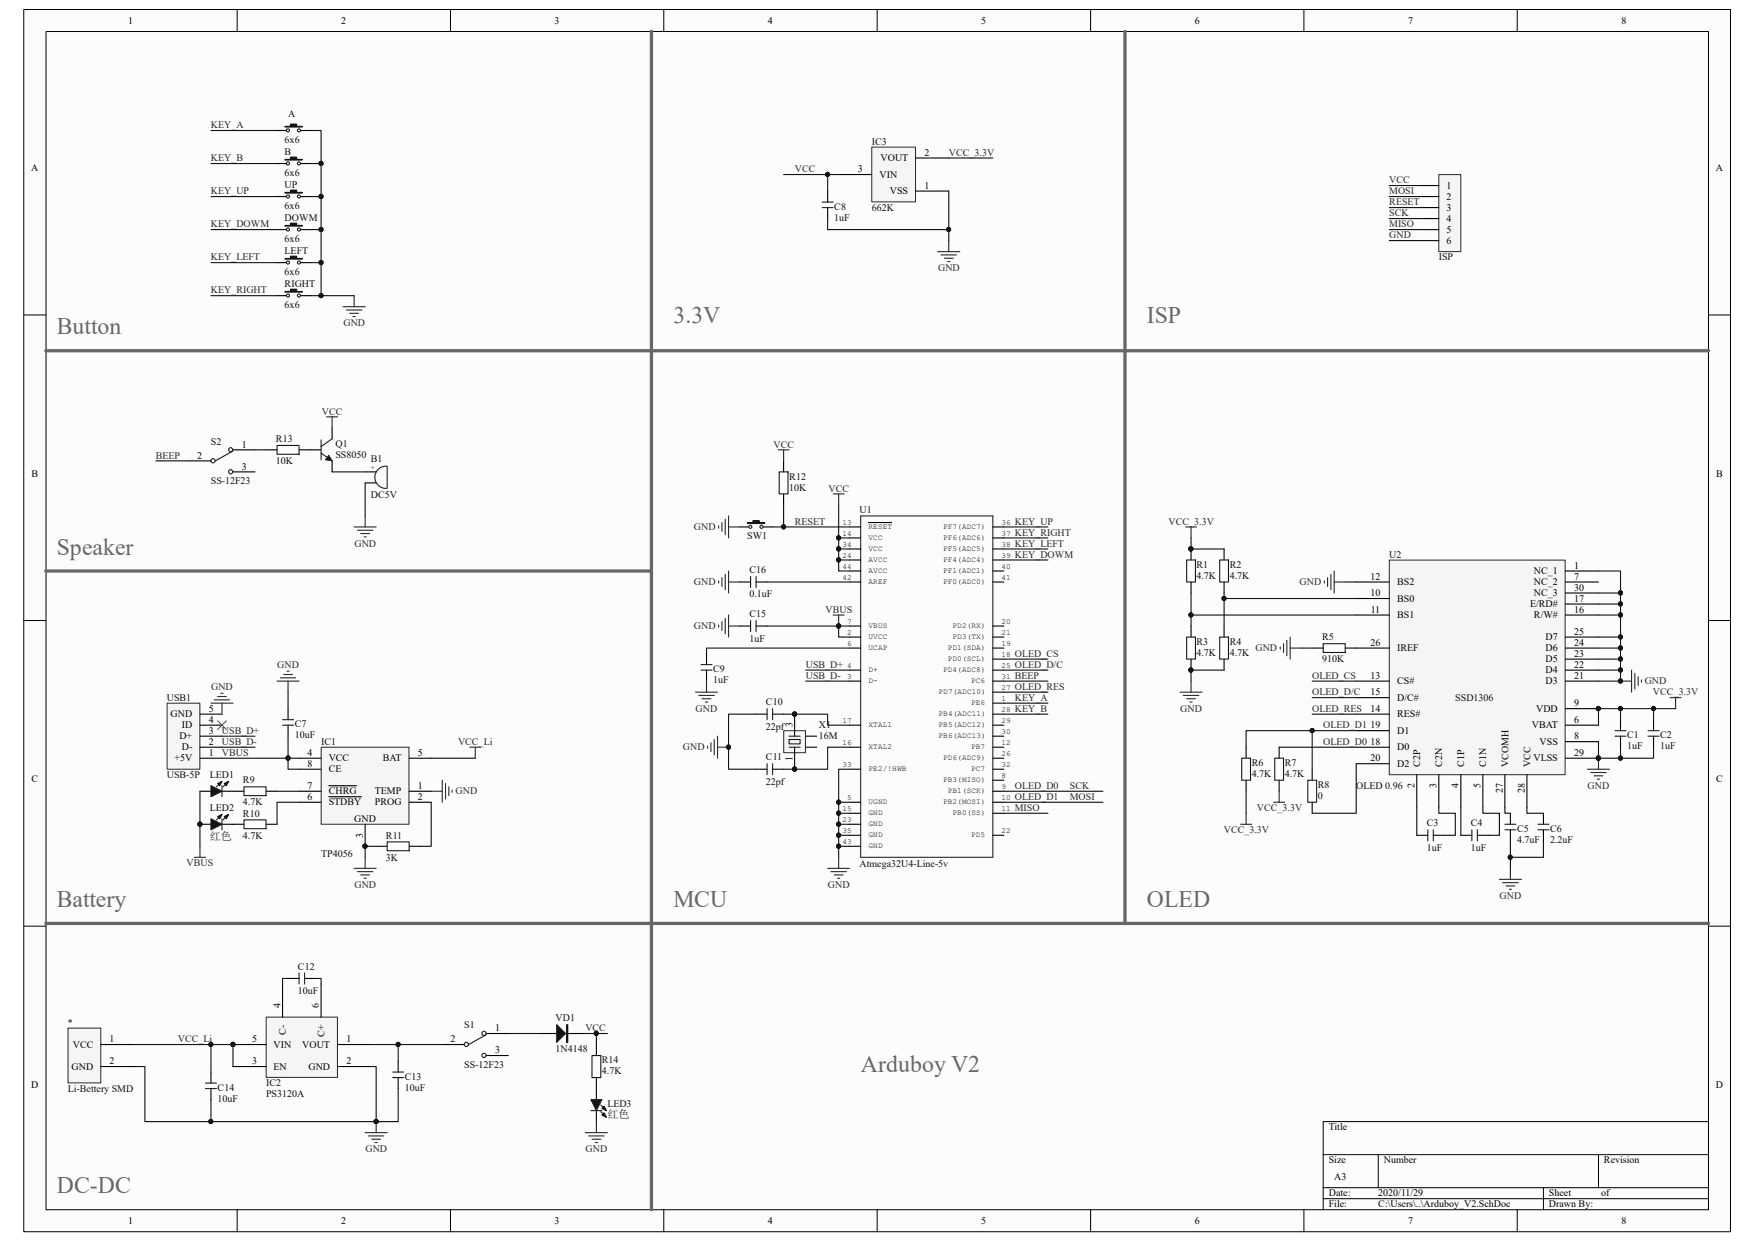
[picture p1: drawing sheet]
<svg xmlns="http://www.w3.org/2000/svg" width="297mm" height="210mm" viewBox="0 0 297 210" stroke-linecap="round" stroke-linejoin="round" font-family="sans-serif">
<defs><g id="words">
<g font-size="4" fill="#676767">
<text x="9.6" y="56.6">Button</text>
<text x="114" y="54.7">3.3V</text>
<text x="194.1" y="54.7">ISP</text>
<text x="9.6" y="93.9">Speaker</text>
<text x="9.6" y="153.5">Battery</text>
<text x="114" y="153.5">MCU</text>
<text x="194.1" y="153.5">OLED</text>
<text x="145.7" y="181.5">Arduboy V2</text>
<text x="9.6" y="202">DC-DC</text>
</g>
<g font-size="1.9" fill="#0e0e0e">
<text x="35.5" y="142.1">红色</text>
<text x="102.8" y="189.3">红色</text>
</g>
<g font-size="1.7">
<text x="21.7" y="4">1</text>
<text x="57.7" y="4">2</text>
<text x="93.9" y="4">3</text>
<text x="130" y="4">4</text>
<text x="166.1" y="4">5</text>
<text x="202.2" y="4">6</text>
<text x="238.3" y="4">7</text>
<text x="274.4" y="4">8</text>
<text x="5.3" y="29">A</text>
<text x="145.2" y="29.2">3</text>
<text x="149" y="27.3">VOUT</text>
<text x="156.5" y="26.4">2</text>
<text x="290.4" y="29">A</text>
<text x="148.8" y="30.1">VIN</text>
<text x="150.6" y="32.9">VSS</text>
<text x="156.5" y="32">1</text>
<text x="244.8" y="32">1</text>
<text x="244.8" y="33.8">2</text>
<text x="244.8" y="35.7">3</text>
<text x="244.8" y="37.5">4</text>
<text x="244.8" y="39.4">5</text>
<text x="244.8" y="41.3">6</text>
<text x="33.4" y="77.6">2</text>
<text x="40.9" y="75.8">1</text>
<text x="5.3" y="80.6">B</text>
<text x="40.9" y="79.5">3</text>
<text x="290.4" y="80.6">B</text>
<text x="231.9" y="98.1">12</text>
<text x="231.9" y="100.9">10</text>
<text x="236.4" y="99.1">BS2</text>
<text x="236.4" y="101.9">BS0</text>
<text x="259.6" y="100.9">NC_3</text>
<text x="259.6" y="99.1">NC_2</text>
<text x="259.6" y="97.2">NC_1</text>
<text x="266.4" y="101.9">17</text>
<text x="266.4" y="100">30</text>
<text x="266.4" y="98.1">7</text>
<text x="266.4" y="96.3">1</text>
<text x="232" y="103.7">11</text>
<text x="236.4" y="104.6">BS1</text>
<text x="259" y="102.8">E/RD#</text>
<text x="259.6" y="104.6">R/W#</text>
<text x="266.4" y="107.4">25</text>
<text x="266.4" y="103.7">16</text>
<text x="231.9" y="109.3">26</text>
<text x="236.4" y="110.2">IREF</text>
<text x="261.6" y="114">D4</text>
<text x="261.6" y="112.1">D5</text>
<text x="261.6" y="110.2">D6</text>
<text x="261.6" y="108.4">D7</text>
<text x="266.4" y="113">22</text>
<text x="266.4" y="111.2">23</text>
<text x="266.4" y="109.3">24</text>
<text x="231.9" y="114.9">13</text>
<text x="231.9" y="117.7">15</text>
<text x="236.4" y="115.8">CS#</text>
<text x="236.4" y="118.6">D/C#</text>
<text x="261.6" y="115.8">D3</text>
<text x="266.4" y="119.5">9</text>
<text x="266.4" y="114.9">21</text>
<text x="28.9" y="121.4">GND</text>
<text x="30.4" y="125.1">D+</text>
<text x="30.8" y="123.3">ID</text>
<text x="35.3" y="124.2">3</text>
<text x="35.3" y="122.3">4</text>
<text x="35.3" y="120.5">5</text>
<text x="134.1" y="123.1" transform="rotate(-90 134.1 123.1)">3</text>
<text x="231.9" y="120.5">14</text>
<text x="231.9" y="123.3">19</text>
<text x="236.4" y="121.4">RES#</text>
<text x="236.4" y="124.2">D1</text>
<text x="259.2" y="123.3">VBAT</text>
<text x="260" y="120.5">VDD</text>
<text x="266.4" y="125.1">8</text>
<text x="266.4" y="122.3">6</text>
<text x="29.5" y="128.9">+5V</text>
<text x="30.8" y="127">D-</text>
<text x="35.3" y="127.9">1</text>
<text x="35.3" y="126.1">2</text>
<text x="52" y="127.9">4</text>
<text x="52" y="129.8">8</text>
<text x="55.6" y="128.9">VCC</text>
<text x="55.6" y="130.7">CE</text>
<text x="64.8" y="128.9">BAT</text>
<text x="70.7" y="127.9">5</text>
<text x="134.1" y="128.8" transform="rotate(-90 134.1 128.8)">1</text>
<text x="231.9" y="126.1">18</text>
<text x="231.9" y="128.9">20</text>
<text x="236.4" y="127">D0</text>
<text x="236.4" y="129.8">D2</text>
<text x="240.3" y="129.8" transform="rotate(-90 240.3 129.8)">C2P</text>
<text x="244" y="129.8" transform="rotate(-90 244 129.8)">C2N</text>
<text x="247.8" y="129.8" transform="rotate(-90 247.8 129.8)">C1P</text>
<text x="251.5" y="129.8" transform="rotate(-90 251.5 129.8)">C1N</text>
<text x="255.3" y="129.8" transform="rotate(-90 255.3 129.8)">VCOMH</text>
<text x="259" y="129.8" transform="rotate(-90 259 129.8)">VCC</text>
<text x="259.5" y="128.9">VLSS</text>
<text x="260.6" y="126.1">VSS</text>
<text x="266.4" y="127.9">29</text>
<text x="5.3" y="132.4">C</text>
<text x="52" y="135.4">6</text>
<text x="52" y="133.5">7</text>
<text x="55.6" y="136.3">STDBY</text>
<text x="55.6" y="134.5">CHRG</text>
<text x="63.5" y="134.5">TEMP</text>
<text x="63.5" y="136.3">PROG</text>
<text x="70.7" y="133.5">1</text>
<text x="70.7" y="135.4">2</text>
<text x="239.4" y="133.4" transform="rotate(-90 239.4 133.4)">2</text>
<text x="243.1" y="133.4" transform="rotate(-90 243.1 133.4)">3</text>
<text x="246.8" y="133.4" transform="rotate(-90 246.8 133.4)">4</text>
<text x="250.6" y="133.4" transform="rotate(-90 250.6 133.4)">5</text>
<text x="254.3" y="134.3" transform="rotate(-90 254.3 134.3)">27</text>
<text x="258.1" y="134.3" transform="rotate(-90 258.1 134.3)">28</text>
<text x="290.4" y="132.4">C</text>
<text x="59.9" y="139.1">GND</text>
<text x="61.4" y="141.8" transform="rotate(-90 61.4 141.8)">3</text>
<text x="47.5" y="170.6" transform="rotate(-90 47.5 170.6)">4</text>
<text x="54" y="170.6" transform="rotate(-90 54 170.6)">6</text>
<text x="12.3" y="177.3">VCC</text>
<text x="18.5" y="176.4">1</text>
<text x="42.7" y="176.4">5</text>
<text x="46.3" y="177.3">VIN</text>
<text x="48.4" y="175.1" transform="rotate(-90 48.4 175.1)">C-</text>
<text x="51.1" y="177.3">VOUT</text>
<text x="54.9" y="175.5" transform="rotate(-90 54.9 175.5)">C+</text>
<text x="58.6" y="176.4">1</text>
<text x="76.2" y="176.4">2</text>
<text x="83.8" y="178.3">3</text>
<text x="83.8" y="174.5">1</text>
<text x="5.3" y="184.1">D</text>
<text x="12.1" y="181.1">GND</text>
<text x="18.5" y="180.1">2</text>
<text x="42.7" y="180.1">3</text>
<text x="46.3" y="181.1">EN</text>
<text x="52.2" y="181.1">GND</text>
<text x="58.6" y="180.1">2</text>
<text x="290.4" y="184.1">D</text>
<text x="224.9" y="191.3">Title</text>
<text x="224.9" y="196.9">Size</text>
<text x="234.2" y="196.9">Number</text>
<text x="271.4" y="196.9">Revision</text>
<text x="224.9" y="202.5">Date:</text>
<text x="225.8" y="199.7">A3</text>
<text x="233.3" y="202.5">2020/11/29</text>
<text x="262.1" y="202.5">Sheet</text>
<text x="271" y="202.5">of</text>
<text x="21.7" y="207.1">1</text>
<text x="57.7" y="207.1">2</text>
<text x="93.9" y="207.1">3</text>
<text x="130" y="207.1">4</text>
<text x="166.1" y="207.1">5</text>
<text x="202.2" y="207.1">6</text>
<text x="224.9" y="204.3">File:</text>
<text x="233.3" y="204.3">C:\Users\..\Arduboy_V2.SchDoc</text>
<text x="238.3" y="207.1">7</text>
<text x="262.1" y="204.3">Drawn By:</text>
<text x="274.4" y="207.1">8</text>
</g>
<g font-size="1.7" fill="#262626">
<text x="35.7" y="21.7">KEY_A</text>
<text x="35.7" y="27.3">KEY_B</text>
<text x="134.5" y="29.2">VCC</text>
<text x="160.6" y="26.4">VCC_3.3V</text>
<text x="35.7" y="32.9">KEY_UP</text>
<text x="235.1" y="32.9">MOSI</text>
<text x="235.1" y="34.8">RESET</text>
<text x="235.1" y="31">VCC</text>
<text x="35.7" y="38.5">KEY_DOWM</text>
<text x="235.1" y="36.6">SCK</text>
<text x="235.1" y="38.5">MISO</text>
<text x="235.1" y="40.3">GND</text>
<text x="35.7" y="44.1">KEY_LEFT</text>
<text x="158.7" y="45.9">GND</text>
<text x="35.7" y="49.7">KEY_RIGHT</text>
<text x="58.1" y="55.2">GND</text>
<text x="54.5" y="70.2">VCC</text>
<text x="26.4" y="77.6">BEEP</text>
<text x="130.9" y="75.8">VCC</text>
<text x="140.2" y="83.2">VCC</text>
<text x="117.4" y="89.7">GND</text>
<text x="134.5" y="88.8">RESET</text>
<text x="171.7" y="88.8">KEY_UP</text>
<text x="197.7" y="88.8">VCC_3.3V</text>
<text x="60" y="92.5">GND</text>
<text x="171.7" y="90.7">KEY_RIGHT</text>
<text x="171.7" y="92.5">KEY_LEFT</text>
<text x="171.7" y="94.4">KEY_DOWM</text>
<text x="117.4" y="99.1">GND</text>
<text x="219.9" y="99.1">GND</text>
<text x="117.4" y="106.5">GND</text>
<text x="139.7" y="103.7">VBUS</text>
<text x="46.9" y="113">GND</text>
<text x="136.4" y="113">USB_D+</text>
<text x="171.7" y="113">OLED_D/C</text>
<text x="171.7" y="111.2">OLED_CS</text>
<text x="212.5" y="110.2">GND</text>
<text x="35.7" y="116.8">GND</text>
<text x="136.4" y="114.9">USB_D-</text>
<text x="171.7" y="118.6">KEY_A</text>
<text x="171.7" y="116.8">OLED_RES</text>
<text x="171.7" y="114.9">BEEP</text>
<text x="222.1" y="114.9">OLED_CS</text>
<text x="222.1" y="117.7">OLED_D/C</text>
<text x="278.3" y="115.8">GND</text>
<text x="279.7" y="117.7">VCC_3.3V</text>
<text x="37.5" y="124.2">USB_D+</text>
<text x="117.7" y="120.5">GND</text>
<text x="171.7" y="120.5">KEY_B</text>
<text x="199.7" y="120.5">GND</text>
<text x="222.1" y="120.5">OLED_RES</text>
<text x="223.9" y="123.3">OLED_D1</text>
<text x="37.5" y="126.1">USB_D-</text>
<text x="37.5" y="127.9">VBUS</text>
<text x="77.5" y="126.1">VCC_Li</text>
<text x="115.6" y="127">GND</text>
<text x="223.9" y="126.1">OLED_D0</text>
<text x="77.1" y="134.5">GND</text>
<text x="171.7" y="133.5">OLED_D0</text>
<text x="171.7" y="135.4">OLED_D1</text>
<text x="171.7" y="137.3">MISO</text>
<text x="181.1" y="133.5">SCK</text>
<text x="181.1" y="135.4">MOSI</text>
<text x="212.7" y="137.3">VCC_3.3V</text>
<text x="268.7" y="133.5">GND</text>
<text x="207.1" y="141">VCC_3.3V</text>
<text x="31.6" y="146.6">VBUS</text>
<text x="60" y="150.3">GND</text>
<text x="140.1" y="150.3">GND</text>
<text x="253.8" y="152.2">GND</text>
<text x="30.1" y="176.4">VCC_Li</text>
<text x="99.1" y="174.5">VCC</text>
<text x="61.8" y="195">GND</text>
<text x="99.1" y="195">GND</text>
</g>
<g font-size="1.7" fill="#0e0e0e">
<text x="48.8" y="19.9">A</text>
<text x="48.2" y="24.1">6x6</text>
<text x="48.2" y="26.2">B</text>
<text x="48.2" y="29.7">6x6</text>
<text x="147.5" y="24.5">IC3</text>
<text x="48.2" y="31.8">UP</text>
<text x="48.2" y="35.3">6x6</text>
<text x="141.2" y="35.5">C8</text>
<text x="147.5" y="35.7">662K</text>
<text x="48.2" y="37.4">DOWM</text>
<text x="48.2" y="40.9">6x6</text>
<text x="141.2" y="37.4">1uF</text>
<text x="48.2" y="43">LEFT</text>
<text x="48.2" y="46.5">6x6</text>
<text x="243.5" y="44.1">ISP</text>
<text x="48.2" y="48.6">RIGHT</text>
<text x="48.2" y="52.1">6x6</text>
<text x="35.7" y="75.2">S2</text>
<text x="46.7" y="74.8">R13</text>
<text x="56.8" y="75.6">Q1</text>
<text x="56.8" y="77.4">SS8050</text>
<text x="35.7" y="81.9">SS-12F23</text>
<text x="46.7" y="78.6">10K</text>
<text x="62.7" y="78.2">B1</text>
<text x="133.6" y="81.2">R12</text>
<text x="133.6" y="83">10K</text>
<text x="62.7" y="84.3">DC5V</text>
<text x="145.5" y="86.7">U1</text>
<text x="126.4" y="91.2">SW1</text>
<text x="235.1" y="94.4">U2</text>
<text x="126.8" y="97">C16</text>
<text x="126.8" y="101.1">0.1uF</text>
<text x="202.5" y="96.1">R1</text>
<text x="202.5" y="98">4.7K</text>
<text x="208.1" y="96.1">R2</text>
<text x="208.1" y="98">4.7K</text>
<text x="126.8" y="104.5">C15</text>
<text x="120.7" y="113.8">C9</text>
<text x="126.8" y="108.6">1uF</text>
<text x="202.5" y="109.1">R3</text>
<text x="202.5" y="111">4.7K</text>
<text x="208.1" y="109.1">R4</text>
<text x="208.1" y="111">4.7K</text>
<text x="223.7" y="108.4">R5</text>
<text x="223.7" y="112.1">910K</text>
<text x="28.2" y="118.6">USB1</text>
<text x="120.7" y="115.7">1uF</text>
<text x="129.6" y="119.4">C10</text>
<text x="246.3" y="118.6">SSD1306</text>
<text x="49.9" y="123.1">C7</text>
<text x="49.9" y="125">10uF</text>
<text x="129.6" y="123.5">22pf</text>
<text x="138.6" y="123.3">X1</text>
<text x="138.6" y="125.1">16M</text>
<text x="275.4" y="125">C1</text>
<text x="281" y="125">C2</text>
<text x="28.2" y="131.7">USB-5P</text>
<text x="35.5" y="131.7">LED1</text>
<text x="54.4" y="126.1">IC1</text>
<text x="129.6" y="128.7">C11</text>
<text x="211.8" y="129.6">R6</text>
<text x="211.8" y="131.5">4.7K</text>
<text x="217.4" y="129.6">R7</text>
<text x="217.4" y="131.5">4.7K</text>
<text x="275.4" y="126.8">1uF</text>
<text x="281" y="126.8">1uF</text>
<text x="35.5" y="137.3">LED2</text>
<text x="41.1" y="132.6">R9</text>
<text x="41.1" y="136.3">4.7K</text>
<text x="129.6" y="132.8">22pf</text>
<text x="223" y="133.3">R8</text>
<text x="223" y="135.2">0</text>
<text x="229.5" y="133.5">OLED 0.96</text>
<text x="41.1" y="138.2">R10</text>
<text x="41.1" y="141.9">4.7K</text>
<text x="65.3" y="141.9">R11</text>
<text x="241.5" y="139.9">C3</text>
<text x="241.5" y="144">1uF</text>
<text x="248.9" y="139.9">C4</text>
<text x="248.9" y="144">1uF</text>
<text x="256.8" y="140.8">C5</text>
<text x="256.8" y="142.7">4.7uF</text>
<text x="262.3" y="140.8">C6</text>
<text x="262.3" y="142.7">2.2uF</text>
<text x="54.4" y="145.1">TP4056</text>
<text x="65.3" y="145.7">3K</text>
<text x="145.5" y="146.8">Atmega32U4-Line-5v</text>
<text x="50.4" y="164.1">C12</text>
<text x="11.5" y="173.6">*</text>
<text x="50.4" y="168.2">10uF</text>
<text x="78.6" y="174">S1</text>
<text x="94" y="172.8">VD1</text>
<text x="94" y="178.1">1N4148</text>
<text x="101.9" y="180">R14</text>
<text x="11.5" y="184.8">Li-Bettery SMD</text>
<text x="36.8" y="184.6">C14</text>
<text x="45" y="183.9">IC2</text>
<text x="45" y="185.7">PS3120A</text>
<text x="68.5" y="182.8">C13</text>
<text x="68.5" y="184.6">10uF</text>
<text x="78.6" y="180.7">SS-12F23</text>
<text x="101.9" y="181.8">4.7K</text>
<text x="36.8" y="186.5">10uF</text>
<text x="102.8" y="187.4">LED3</text>
</g>
<g font-size="1.3">
<text x="142.6" y="88.8">13</text>
<text x="147" y="89.5">RESET</text>
<text x="159.6" y="89.5">PF7(ADC7)</text>
<text x="169.5" y="88.8">36</text>
<text x="142.6" y="94.4">24</text>
<text x="142.6" y="90.6">14</text>
<text x="142.6" y="92.5">34</text>
<text x="147" y="95.1">AVCC</text>
<text x="147" y="91.4">VCC</text>
<text x="147" y="93.3">VCC</text>
<text x="159.6" y="95.1">PF4(ADC4)</text>
<text x="159.6" y="93.3">PF5(ADC5)</text>
<text x="159.6" y="91.4">PF6(ADC6)</text>
<text x="169.5" y="94.4">39</text>
<text x="169.5" y="92.5">38</text>
<text x="169.5" y="90.6">37</text>
<text x="142.6" y="98.1">42</text>
<text x="142.6" y="96.2">44</text>
<text x="147" y="98.8">AREF</text>
<text x="147" y="97">AVCC</text>
<text x="159.6" y="98.8">PF0(ADC0)</text>
<text x="159.6" y="97">PF1(ADC1)</text>
<text x="169.5" y="98.1">41</text>
<text x="169.5" y="96.2">40</text>
<text x="143.4" y="107.4">2</text>
<text x="143.4" y="105.5">7</text>
<text x="147" y="106.3">VBUS</text>
<text x="161.2" y="106.3">PD2(RX)</text>
<text x="169.5" y="105.5">20</text>
<text x="169.5" y="107.4">21</text>
<text x="143.4" y="113">4</text>
<text x="143.4" y="109.3">6</text>
<text x="147" y="113.7">D+</text>
<text x="147" y="110">UCAP</text>
<text x="147" y="108.2">UVCC</text>
<text x="159.6" y="113.7">PD4(ADC8)</text>
<text x="160.4" y="111.9">PD0(SCL)</text>
<text x="160.4" y="110">PD1(SDA)</text>
<text x="161.2" y="108.2">PD3(TX)</text>
<text x="169.5" y="111.1">18</text>
<text x="169.5" y="109.3">19</text>
<text x="169.5" y="113">25</text>
<text x="143.4" y="114.9">3</text>
<text x="147" y="115.6">D-</text>
<text x="158.8" y="117.5">PD7(ADC10)</text>
<text x="164.3" y="115.6">PC6</text>
<text x="164.3" y="119.3">PE6</text>
<text x="169.5" y="114.9">31</text>
<text x="169.5" y="116.8">27</text>
<text x="169.5" y="118.6">1</text>
<text x="142.6" y="122.3">17</text>
<text x="147" y="123.1">XTAL1</text>
<text x="158.8" y="121.2">PB4(ADC11)</text>
<text x="158.8" y="123.1">PB5(ADC12)</text>
<text x="158.8" y="124.9">PB6(ADC13)</text>
<text x="169.5" y="120.5">28</text>
<text x="169.5" y="122.3">29</text>
<text x="169.5" y="124.2">30</text>
<text x="142.6" y="129.8">33</text>
<text x="142.6" y="126.1">16</text>
<text x="147" y="130.5">PE2/!HWB</text>
<text x="147" y="126.8">XTAL2</text>
<text x="159.6" y="128.7">PD6(ADC9)</text>
<text x="164.3" y="126.8">PB7</text>
<text x="164.3" y="130.5">PC7</text>
<text x="169.5" y="131.7">8</text>
<text x="169.5" y="126.1">12</text>
<text x="169.5" y="129.8">32</text>
<text x="169.5" y="127.9">26</text>
<text x="142.6" y="137.2">15</text>
<text x="143.4" y="135.4">5</text>
<text x="147" y="138">GND</text>
<text x="147" y="136.1">UGND</text>
<text x="159.6" y="132.4">PB3(MISO)</text>
<text x="159.6" y="136.1">PB2(MOSI)</text>
<text x="160.4" y="134.2">PB1(SCK)</text>
<text x="161.2" y="138">PB0(SS)</text>
<text x="169.5" y="133.5">9</text>
<text x="169.5" y="135.4">10</text>
<text x="169.5" y="137.2">11</text>
<text x="142.6" y="139.1">23</text>
<text x="142.6" y="141">35</text>
<text x="142.6" y="142.8">43</text>
<text x="147" y="139.8">GND</text>
<text x="147" y="141.7">GND</text>
<text x="147" y="143.6">GND</text>
<text x="164.3" y="141.7">PD5</text>
<text x="169.5" y="141">22</text>
</g>
<text font-size="1.2" fill="#0e0e0e" x="62.7" y="79.6">+</text>
</g></defs>
<path d="M4.1 1.7h288.8v206.7h-288.8z" fill="#fcfcfc"/>
<path d="M4 1.6h288.9v206.8h-288.9z" fill="none" stroke="#000" stroke-width=".17"/>
<path d="M7.8 5.4h281.3v199.3h-281.3z" fill="#fcfcfc"/>
<g fill="none" stroke="#000" stroke-width=".17">
<path d="M7.8 5.3h281.3v199.4h-281.3zM40.1 1.6v3.7M76.2 1.6v3.7M112.3 1.6v3.7M148.5 1.6v3.7M184.6 1.6v3.7M220.7 1.6v3.7M256.8 1.6v3.7M4 53.3h3.7M289.2 53.3h3.7M4 105h3.7M289.2 105h3.7"/>
<path d="M4 156.7h3.7M289.2 156.7h3.7M223.9 195.4h65.3M233.3 195.4v5.6M270.5 195.4v5.6M289.2 189.8h-65.3v14.9M40.1 204.7v3.7M76.2 204.7v3.7M112.3 204.7v3.7M148.5 204.7v3.7M184.6 204.7v3.7M220.7 204.7v3.7"/>
<path d="M223.9 201h65.3M223.9 202.9h65.3M256.8 204.7v3.7M261.2 201v3.7"/>
</g>
<g fill="none" stroke="#262626" stroke-width=".19">
<path d="M200.6 89.2h1.9M201.6 89.2v1.8M224.1 98.3v.4M224.7 97.7v1.5M225.2 97.2v2.6M225.8 96.6v3.8M225.8 98.5h1.9M199.7 117.1h3.7M200.3 117.7h2.6M200.8 118.2h1.5M201.4 118.8h.4M201.6 115.3v1.8"/>
<path d="M216.7 109.5v.4M217.2 108.9v1.5M217.8 108.4v2.6M218.3 107.8v3.7M218.3 109.7h1.9M274.3 115.3h1.8M276.1 113.4v3.7M276.7 114v2.6M277.2 114.5v1.5M277.8 115.1v.4M282.6 118.1h1.9M283.6 118.1v1.8"/>
<path d="M268.7 130.2h3.7M269.2 130.7h2.6M269.8 131.3h1.5M270.3 131.9h.4M270.5 128.3v1.9M253.8 148.8h3.7M254.3 149.4h2.6M254.9 149.9h1.5M255.4 150.5h.4M255.6 146.9v1.9"/>
</g>
<g fill="none" stroke="#000" stroke-width=".19">
<path d="M201.6 92.9v1.9M201.6 98.5v1.9M207.2 92.9v1.9M207.2 98.5v1.9M201.6 105.9v1.9M201.6 111.5v1.9M207.2 105.9v1.9M207.2 111.5v1.9M222.1 109.7h1.8M227.7 109.7h1.8M210.9 126.4v1.9M210.9 132v1.9"/>
<path d="M216.5 126.4v1.9M216.5 132v1.9M222.1 130.2v1.8M222.1 135.8v1.8M255.6 137.6v1.9M261.2 137.6v1.9M274.3 121.8v1.9M274.3 124.6v1.8M279.8 121.8v1.9M279.8 124.6v1.8M239.8 141.4h1.8M242.6 141.4h1.8"/>
<path d="M247.2 141.4h1.9M250 141.4h1.9M255.6 140.4v1.9M261.2 140.4v1.9"/>
</g>
<g fill="#0e0e0e" stroke="#0e0e0e" stroke-width=".17">
<circle cx="201.5" cy="92.9" r=".35"/>
<circle cx="201.5" cy="113.4" r=".35"/>
<circle cx="274.2" cy="115.2" r=".35"/>
<circle cx="270.5" cy="128.3" r=".35"/>
</g>
<g fill="none" stroke="#1c1c1c" stroke-width=".19">
<path d="M200.8 94.8h1.5v3.7h-1.5zM206.4 94.8h1.5v3.7h-1.5zM200.8 107.8h1.5v3.7h-1.5zM206.4 107.8h1.5v3.7h-1.5zM223.9 108.9h3.8v1.5h-3.8zM210.1 128.3h1.5v3.7h-1.5zM215.7 128.3h1.5v3.7h-1.5zM221.3 132h1.5v3.8h-1.5zM254.7 139.5h1.8M260.3 139.5h1.8M273.3 124.6h1.9M273.3 123.7h1.9"/>
<path d="M278.9 124.6h1.9M278.9 123.7h1.9M241.6 140.4v1.9M242.6 140.4v1.9M249.1 140.4v1.9M250 140.4v1.9M254.7 140.4h1.8M260.3 140.4h1.8"/>
</g>
<path d="M28.3 119h5.5v11.2h-5.5z" fill="#f5f5f5"/>
<path d="M28.3 119h5.5v11.2h-5.5z" fill="none" stroke="#262626" stroke-width=".17"/>
<path d="M33.8 128.3h3.8M33.8 126.4h3.8M33.8 124.6h3.8M33.8 122.7h3.8M33.8 120.9h3.8" fill="none" stroke="#000" stroke-width=".19"/>
<path d="M36.8 122l1.5 1.5M38.3 122l-1.5 1.5" fill="none" stroke="#4c4c4c" stroke-width=".17"/>
<path d="M35.7 119h3.7M36.3 118.4h2.6M36.8 117.9h1.5M37.4 117.3h.4M37.6 119v1.9" fill="none" stroke="#262626" stroke-width=".19"/>
<path d="M54.4 126.5h14.8v13h-14.8z" fill="#f5f5f5"/>
<path d="M54.4 126.4h14.8v13.1h-14.8z" fill="none" stroke="#262626" stroke-width=".17"/>
<g fill="none" stroke="#000" stroke-width=".19">
<path d="M48.7 119.9v1.9M33.8 139.5h1.9M37.6 139.5h1.8M48.7 122.7v1.9M50.6 133.9h3.7M50.6 135.8h3.7M50.6 128.3h3.7M50.6 130.2h3.7M55.6 134.8h5.6M55.6 133h4.7M61.8 139.5v3.7M69.2 133.9h3.8"/>
<path d="M69.2 135.8h3.8M69.2 128.3h3.8"/>
</g>
<g fill="#0e0e0e" stroke="#0e0e0e" stroke-width=".17">
<circle cx="61.8" cy="143.2" r=".35"/>
<circle cx="33.8" cy="139.5" r=".35"/>
</g>
<path d="M46.9 115.3h3.7M47.4 114.7h2.7M48 114.1h1.5M48.6 113.6h.3M48.7 115.3v1.8" fill="none" stroke="#262626" stroke-width=".19"/>
<path d="M47.8 122.7h1.9M47.8 121.8h1.9" fill="none" stroke="#1c1c1c" stroke-width=".19"/>
<path d="M35.7 138.6l1.9 .9-1.9 .9z" fill="#1c1c1c"/>
<path d="M35.7 138.6l1.9 .9-1.9 .9zM37.6 137.8l-1 .9M38.7 137.8l-.9 .9" fill="none" stroke="#1c1c1c" stroke-width=".19"/>
<path d="M36.8 138.2l.8-.4-.4 .8z" fill="#1c1c1c"/>
<path d="M36.8 138.2l.8-.4-.4 .8z" fill="none" stroke="#1c1c1c" stroke-width=".19"/>
<path d="M37.9 138.2l.8-.4-.4 .8z" fill="#1c1c1c"/>
<path d="M37.6 138.6v1.8M37.9 138.2l.8-.4-.4 .8zM41.3 138.7h3.7v1.5h-3.7z" fill="none" stroke="#1c1c1c" stroke-width=".19"/>
<circle cx="33.8" cy="139.5" r=".35" fill="#0e0e0e" stroke="#0e0e0e" stroke-width=".17"/>
<path d="M33.8 133.9h1.9M37.6 133.9h1.8M39.4 139.5h1.9M45 139.5h1.9" fill="none" stroke="#000" stroke-width=".19"/>
<path d="M32.9 145.1h1.9M33.8 143.2v1.9" fill="none" stroke="#262626" stroke-width=".19"/>
<path d="M35.7 133l1.9 .9-1.9 .9z" fill="#1c1c1c"/>
<path d="M35.7 133l1.9 .9-1.9 .9zM37.6 132.2l-1 1M38.7 132.2l-.9 1" fill="none" stroke="#1c1c1c" stroke-width=".19"/>
<path d="M36.8 132.6l.8-.4-.4 .8z" fill="#1c1c1c"/>
<path d="M36.8 132.6l.8-.4-.4 .8z" fill="none" stroke="#1c1c1c" stroke-width=".19"/>
<path d="M37.9 132.6l.8-.4-.4 .8z" fill="#1c1c1c"/>
<path d="M37.6 133v1.8M37.9 132.6l.8-.4-.4 .8zM41.3 133.2h3.7v1.4h-3.7zM65.5 142.5h3.7v1.5h-3.7z" fill="none" stroke="#1c1c1c" stroke-width=".19"/>
<path d="M39.4 133.9h1.9M45 133.9h1.9M63.7 143.2h1.8M69.2 143.2h1.9" fill="none" stroke="#000" stroke-width=".19"/>
<path d="M73 133.9h1.8M74.8 132v3.8M75.4 132.6v2.6M76 133.2v1.4M76.5 133.7v.4M79.5 126.4h1.9M80.4 126.4v1.9M59.9 146.9h3.8M60.5 147.5h2.6M61 148.1h1.5M61.6 148.6h.4M61.8 145.1v1.8" fill="none" stroke="#262626" stroke-width=".19"/>
<path d="M235.2 94.8h29.7v36.3h-29.7z" fill="#f5f5f5"/>
<path d="M235.1 94.8h29.8v36.3h-29.8z" fill="none" stroke="#262626" stroke-width=".17"/>
<g fill="none" stroke="#000" stroke-width=".19">
<path d="M46.9 22.1h1.8M50.6 22.1h1.9M229.5 98.5h5.6M264.9 98.5h5.6M264.9 96.6h5.6M229.5 101.3h5.6M229.5 104.1h5.6M229.5 109.7h5.6M229.5 115.3h5.6M229.5 118.1h5.6M264.9 104.1h5.6M264.9 109.7h5.6"/>
<path d="M264.9 115.3h5.6M264.9 119.9h5.6M264.9 113.4h5.6M264.9 111.5h5.6M264.9 107.8h5.6M264.9 102.2h5.6M264.9 100.4h5.6M229.5 120.9h5.6M229.5 123.7h5.6M229.5 126.4h5.6M229.5 129.2h5.6M239.8 131.1v5.6"/>
<path d="M243.5 131.1v5.6M247.2 131.1v5.6M251 131.1v5.6M254.7 131.1v5.6M258.4 131.1v5.6M264.9 128.3h5.6M264.9 125.5h5.6M264.9 122.7h5.6"/>
</g>
<g fill="#0e0e0e" stroke="#0e0e0e" stroke-width=".17">
<circle cx="270.5" cy="128.3" r=".35"/>
<circle cx="270.5" cy="119.9" r=".35"/>
</g>
<path d="M58.1 51.9h3.7M58.6 52.5h2.6M59.2 53h1.5M59.7 53.6h.4M59.9 50v1.9" fill="none" stroke="#262626" stroke-width=".19"/>
<g fill="#fefefe" stroke="#1c1c1c" stroke-width=".19">
<circle cx="48.7" cy="22.1" r=".26"/>
<circle cx="50.6" cy="22.1" r=".26"/>
</g>
<path d="M48.2 21.4h2.9v.1h-2.9zM48.3 21.5h2.8" fill="none" stroke="#0e0e0e" stroke-width=".17"/>
<path d="M49.2 21h1v.3h-1z" fill="#0e0e0e"/>
<path d="M49.1 21h1.1v.3h-1.1z" fill="none" stroke="#0e0e0e" stroke-width=".17"/>
<path d="M46.9 27.7h1.8M50.6 27.7h1.9" fill="none" stroke="#000" stroke-width=".19"/>
<g fill="#fefefe" stroke="#1c1c1c" stroke-width=".19">
<circle cx="48.7" cy="27.7" r=".26"/>
<circle cx="50.6" cy="27.7" r=".26"/>
</g>
<path d="M48.2 27h2.9v.1h-2.9zM48.3 27.1h2.8" fill="none" stroke="#0e0e0e" stroke-width=".17"/>
<path d="M49.2 26.6h1v.3h-1z" fill="#0e0e0e"/>
<path d="M49.1 26.6h1.1v.3h-1.1z" fill="none" stroke="#0e0e0e" stroke-width=".17"/>
<path d="M46.9 33.3h1.8M50.6 33.3h1.9" fill="none" stroke="#000" stroke-width=".19"/>
<g fill="#fefefe" stroke="#1c1c1c" stroke-width=".19">
<circle cx="48.7" cy="33.2" r=".26"/>
<circle cx="50.6" cy="33.2" r=".26"/>
</g>
<path d="M48.2 32.6h2.9v.1h-2.9zM48.3 32.6h2.8" fill="none" stroke="#0e0e0e" stroke-width=".17"/>
<path d="M49.2 32.2h1v.3h-1z" fill="#0e0e0e"/>
<path d="M49.1 32.2h1.1v.3h-1.1z" fill="none" stroke="#0e0e0e" stroke-width=".17"/>
<path d="M46.9 38.9h1.8M50.6 38.9h1.9" fill="none" stroke="#000" stroke-width=".19"/>
<g fill="#fefefe" stroke="#1c1c1c" stroke-width=".19">
<circle cx="48.7" cy="38.8" r=".26"/>
<circle cx="50.6" cy="38.8" r=".26"/>
</g>
<path d="M48.2 38.1h2.9v.2h-2.9zM48.3 38.2h2.8" fill="none" stroke="#0e0e0e" stroke-width=".17"/>
<path d="M49.2 37.8h1v.3h-1z" fill="#0e0e0e"/>
<path d="M49.1 37.8h1.1v.3h-1.1z" fill="none" stroke="#0e0e0e" stroke-width=".17"/>
<path d="M46.9 44.4h1.8M50.6 44.4h1.9" fill="none" stroke="#000" stroke-width=".19"/>
<g fill="#fefefe" stroke="#1c1c1c" stroke-width=".19">
<circle cx="48.7" cy="44.4" r=".26"/>
<circle cx="50.6" cy="44.4" r=".26"/>
</g>
<path d="M48.2 43.7h2.9v.2h-2.9zM48.3 43.8h2.8" fill="none" stroke="#0e0e0e" stroke-width=".17"/>
<path d="M49.2 43.4h1v.3h-1z" fill="#0e0e0e"/>
<path d="M49.1 43.3h1.1v.4h-1.1z" fill="none" stroke="#0e0e0e" stroke-width=".17"/>
<path d="M46.9 50h1.8M50.6 50h1.9" fill="none" stroke="#000" stroke-width=".19"/>
<g fill="#fefefe" stroke="#1c1c1c" stroke-width=".19">
<circle cx="48.7" cy="50" r=".26"/>
<circle cx="50.6" cy="50" r=".26"/>
</g>
<path d="M48.2 49.3h2.9v.1h-2.9zM48.3 49.4h2.8" fill="none" stroke="#0e0e0e" stroke-width=".17"/>
<path d="M49.2 49h1v.3h-1z" fill="#0e0e0e"/>
<path d="M49.1 48.9h1.1v.4h-1.1z" fill="none" stroke="#0e0e0e" stroke-width=".17"/>
<path d="M210 139.5h1.8M210.9 137.6v1.9M215.5 135.8h1.9M216.5 133.9v1.9" fill="none" stroke="#262626" stroke-width=".19"/>
<path d="M147.6 24.9h7.3v9.3h-7.3z" fill="#f5f5f5"/>
<path d="M147.5 24.9h7.4v9.3h-7.4z" fill="none" stroke="#262626" stroke-width=".17"/>
<g fill="none" stroke="#000" stroke-width=".19">
<path d="M140.1 32.3v1.9M140.1 35.1v1.9M141.9 29.5h5.6M155 26.7h5.6M155 32.3h5.6M143.8 89.2h1.9M143.8 98.5h1.9M143.8 94.8h1.9M143.8 96.6h1.9M143.8 92.9h1.9M143.8 91h1.9M147 88.4h3.9"/>
<path d="M168 89.2h1.9M168 98.5h1.9M168 94.8h1.9M168 96.6h1.9M168 92.9h1.9M168 91h1.9M143.8 113.4h1.9M143.8 115.3h1.9M143.8 109.7h1.9M143.8 105.9h1.9M143.8 107.8h1.9M168 113.4h1.9"/>
<path d="M168 115.3h1.9M168 111.5h1.9M168 109.7h1.9M168 105.9h1.9M168 107.8h1.9M168 117.1h1.9M168 119h1.9M136.3 124.6h1.9M136.3 126.4h1.9M143.8 137.6h1.9M143.8 139.5h1.9M143.8 135.8h1.9"/>
<path d="M143.8 122.7h1.9M143.8 126.4h1.9M143.8 130.2h1.9M168 137.6h1.9M168 132h1.9M168 133.9h1.9M168 135.8h1.9M168 120.9h1.9M168 122.7h1.9M168 124.6h1.9M168 126.4h1.9M168 130.2h1.9"/>
<path d="M168 128.3h1.9M143.8 141.4h1.9M143.8 143.2h1.9M168 141.4h1.9"/>
</g>
<path d="M139.1 34.2h1.9M139.1 35.1h1.9" fill="none" stroke="#1c1c1c" stroke-width=".19"/>
<path d="M158.7 42.6h3.7M159.3 43.1h2.6M159.8 43.7h1.5M160.4 44.3h.4M160.6 40.7v1.9M145.7 87.3h22.3v57.8h-22.3zM140.1 146.9h3.7M140.6 147.5h2.6M141.2 148.1h1.5M141.7 148.6h.4M141.9 145.1v1.8" fill="none" stroke="#262626" stroke-width=".19"/>
<path d="M132.7 123.7h3.6v3.7h-3.6z" fill="#f5f5f5"/>
<path d="M132.6 123.7h3.7v3.7h-3.7z" fill="none" stroke="#262626" stroke-width=".17"/>
<path d="M132.6 78v1.9M125.2 89.2h1.8M128.9 89.2h1.8M132.6 83.6v1.8M119.6 110.6v1.9M119.6 113.4v1.9M128 120.9h1.8M128 130.2h1.8M130.7 120.9h1.9M130.7 130.2h1.9M134.5 120.9v3.7M134.5 126.4v3.8" fill="none" stroke="#000" stroke-width=".19"/>
<g fill="#0e0e0e" stroke="#0e0e0e" stroke-width=".17">
<circle cx="134.5" cy="130.2" r=".35"/>
<circle cx="134.5" cy="120.8" r=".35"/>
<circle cx="123.3" cy="126.4" r=".35"/>
<circle cx="141.9" cy="105.9" r=".35"/>
</g>
<path d="M131.9 79.9h1.5v3.7h-1.5zM118.6 112.5h1.9M118.6 113.4h1.9M129.8 119.9v1.9M130.7 119.9v1.9M129.8 129.2v1.9M130.7 129.2v1.9M133.5 125.1h1.9v.8h-1.9zM133.5 126.4h1.9M133.5 124.6h1.9" fill="none" stroke="#1c1c1c" stroke-width=".19"/>
<g fill="none" stroke="#262626" stroke-width=".19">
<path d="M131.7 76.1h1.8M132.6 76.1v1.9M117.7 117.1h3.7M118.3 117.7h2.6M118.8 118.2h1.5M119.4 118.8h.4M119.6 115.3v1.8M141 104.1h1.9M141.9 104.1v1.8M119.8 126.3v.3M120.3 125.7v1.5M120.9 125.1v2.7"/>
<path d="M121.4 124.6v3.7M121.4 126.4h1.9"/>
</g>
<g fill="#fefefe" stroke="#1c1c1c" stroke-width=".19">
<circle cx="127" cy="89.2" r=".26"/>
<circle cx="128.9" cy="89.2" r=".26"/>
</g>
<path d="M126.5 88.4h2.9v.2h-2.9zM126.5 88.5h2.9" fill="none" stroke="#0e0e0e" stroke-width=".17"/>
<path d="M127.5 88.1h1v.3h-1z" fill="#0e0e0e"/>
<path d="M127.4 88.1h1.1v.3h-1.1z" fill="none" stroke="#0e0e0e" stroke-width=".17"/>
<path d="M121.6 89v.4M122.2 88.4v1.5M122.7 87.9v2.6M123.3 87.3v3.7M123.3 89.2h1.9M141 83.6h1.9M141.9 83.6v1.8" fill="none" stroke="#262626" stroke-width=".19"/>
<path d="M45.1 172.2h12v10.1h-12z" fill="#f5f5f5"/>
<path d="M45 172.1h12.1v10.2h-12.1z" fill="none" stroke="#262626" stroke-width=".17"/>
<g fill="none" stroke="#000" stroke-width=".19">
<path d="M52.5 76.1h1.8M56.2 72.4v1.9M56.2 78v1.9M61.8 79.9h1.9M61.8 81.7h1.9M39.4 176.8h5.6M47.8 166.5v5.6M48.7 165.6h1.9M51.5 165.6h1.9M54.3 166.5v5.6M57.1 176.8h5.6M67.4 179.6v1.8"/>
<path d="M74.8 176.8h3.8M82.3 178.6h3.7M82.3 174.9h3.7M35.7 181.4v1.9M35.7 184.2v1.9M39.4 180.5h5.6M57.1 180.5h5.6M67.4 182.4v1.8"/>
</g>
<g fill="#0e0e0e" stroke="#0e0e0e" stroke-width=".17">
<circle cx="39.4" cy="176.7" r=".35"/>
<circle cx="63.6" cy="189.8" r=".35"/>
</g>
<g fill="none" stroke="#1c1c1c" stroke-width=".19">
<path d="M54.3 76.7l1.9 1.3M54.3 74.5v3.3M56.2 74.3l-1.9 1.3M65.5 78.9a1.88 1.88 0 0 0-2.1 1.8 1.88 1.88 0 0 0 2 2M65.5 78.9v3.8M50.6 164.7v1.8M51.5 164.7v1.8M82.3 175.1l-3 1.7M34.8 184.2h1.8M34.8 183.3h1.8M66.5 182.4h1.8M66.5 181.4h1.8"/>
<circle cx="78.9" cy="176.7" r=".35"/>
<circle cx="81.9" cy="178.6" r=".35"/>
<circle cx="81.9" cy="174.9" r=".35"/>
</g>
<path d="M61.8 191.7h3.7M62.4 192.2h2.6M62.9 192.8h1.5M63.5 193.4h.3M63.7 189.8v1.9" fill="none" stroke="#262626" stroke-width=".19"/>
<path d="M55.6 77.1l.6 .9-1.1-.2z" fill="#1c1c1c"/>
<path d="M55.6 77.1l.6 .9-1.1-.2z" fill="none" stroke="#1c1c1c" stroke-width=".17"/>
<path d="M55.3 70.5h1.8M56.2 70.5v1.9M59.9 89.2h3.8M60.5 89.7h2.6M61 90.3h1.5M61.6 90.9h.4M61.8 87.3v1.9" fill="none" stroke="#262626" stroke-width=".19"/>
<path d="M32 78h3.7M39.4 76.1h3.8M39.4 79.9h3.8M45 76.1h1.9M50.6 76.1h1.9" fill="none" stroke="#000" stroke-width=".19"/>
<g fill="none" stroke="#1c1c1c" stroke-width=".19">
<path d="M39.4 76.3l-3 1.7M46.9 75.4h3.7v1.5h-3.7z"/>
<circle cx="36.1" cy="78" r=".35"/>
<circle cx="39" cy="76.1" r=".35"/>
<circle cx="39" cy="79.8" r=".35"/>
</g>
<path d="M11.6 174h5.5v9.3h-5.5z" fill="#f5f5f5"/>
<path d="M11.5 174h5.6v9.3h-5.6z" fill="none" stroke="#262626" stroke-width=".17"/>
<path d="M17.1 176.8h5.6M17.1 180.5h5.6" fill="none" stroke="#000" stroke-width=".19"/>
<path d="M243.5 29.6h3.7v13h-3.7z" fill="#f5f5f5"/>
<path d="M243.5 29.5h3.7v13.1h-3.7z" fill="none" stroke="#262626" stroke-width=".17"/>
<path d="M240.7 31.4h2.8M240.7 33.3h2.8M240.7 35.1h2.8M240.7 37h2.8M240.7 38.9h2.8M240.7 40.7h2.8M91.6 174.9h2.8M96.1 174.9h3" fill="none" stroke="#000" stroke-width=".19"/>
<path d="M94.2 173.4l1.5 1.5-1.5 1.5z" fill="#1c1c1c"/>
<path d="M94.2 173.4l1.5 1.5-1.5 1.5zM95.9 173.4h.2v3h-.2zM96 173.4v3M100.2 178.6h1.5v3.8h-1.5z" fill="none" stroke="#1c1c1c" stroke-width=".19"/>
<path d="M100.9 176.8v1.8M100.9 182.4v3.7M100.9 187.9v1.9" fill="none" stroke="#000" stroke-width=".19"/>
<path d="M100 186.1h1.9l-1 1.8z" fill="#1c1c1c"/>
<path d="M100 186.1h1.9l-1 1.8zM101.7 187l.9 .9M101.7 188.1l.9 1" fill="none" stroke="#1c1c1c" stroke-width=".19"/>
<path d="M102.2 187.2l.4 .7-.7-.3z" fill="#1c1c1c"/>
<path d="M102.2 187.2l.4 .7-.7-.3z" fill="none" stroke="#1c1c1c" stroke-width=".19"/>
<path d="M102.2 188.3l.4 .8-.7-.4z" fill="#1c1c1c"/>
<path d="M127 97.6v1.8M128 97.6v1.8M127 105v1.9M128 105v1.9M100 187.9h1.9M102.2 188.3l.4 .8-.7-.4z" fill="none" stroke="#1c1c1c" stroke-width=".19"/>
<g fill="none" stroke="#262626" stroke-width=".19">
<path d="M121.6 98.3v.4M122.2 97.7v1.5M122.7 97.2v2.6M123.3 96.6v3.8M123.3 98.5h1.9M121.6 105.8v.3M122.2 105.2v1.5M122.7 104.6v2.7M123.3 104.1v3.7M123.3 105.9h1.9M99.1 191.7h3.7M99.6 192.2h2.6"/>
<path d="M100.2 192.8h1.5M100.7 193.4h.4M100.9 189.8v1.9"/>
</g>
<path d="M125.2 98.5h1.8M128 98.5h1.8M125.2 105.9h1.8M128 105.9h1.8" fill="none" stroke="#000" stroke-width=".19"/>
<path d="M110.2 5.3v199.4M190.4 5.3v151M7.7 59.4h281.5M7.7 96.6h102.5M7.7 156.3h281.5" fill="none" stroke="#676767" stroke-width=".56"/>
<g fill="none" stroke="#0e0e0e" stroke-width=".19">
<path d="M35.7 27.7h11.2M35.7 33.3h11.2M35.7 38.9h11.2M35.7 22.1h11.2M52.5 27.7h1.8M52.5 33.3h1.8M52.5 38.9h1.8M52.5 22.1h1.8v27.9h5.6M132.6 29.5h9.3M140.1 37v1.9h20.5M140.1 29.5v2.8M160.6 32.3v8.4"/>
<path d="M160.6 26.7h7.4M235.1 33.3h5.6M235.1 38.9h5.6M235.1 35.1h5.6M235.1 37h5.6M235.1 31.4h5.6M35.7 44.4h11.2M35.7 50h11.2M52.5 44.4h1.8M52.5 50h1.8M235.1 40.7h5.6M26.4 78h5.6"/>
<path d="M43.2 76.1h1.8M56.2 79.9h5.6M61.8 81.7v5.6M129.8 98.5h14M130.7 89.2h13.1M132.6 85.4v3.8M141.9 85.4v11.2h1.9M141.9 92.9h1.9M141.9 94.8h1.9M141.9 91h1.9M169.9 92.9h7.4M169.9 94.8h7.4"/>
<path d="M169.9 91h7.4M169.9 89.2h7.4M201.6 91v1.9h5.6M227.7 98.5h1.8M270.5 96.6h3.8v18.7h-3.8M48.7 117.1v2.8M129.8 105.9h12.1M136.3 115.3h7.5M136.3 113.4h7.5M143.8 109.7h-24.2v.9M143.8 105.9h-1.9v1.9h1.9M169.9 115.3h7.4"/>
<path d="M169.9 113.4h7.4M169.9 111.5h7.4M169.9 119h7.4M169.9 117.1h7.4M201.6 100.4v5.5M201.6 104.1h27.9M207.2 113.4h-5.6v1.9M207.2 100.4v.9h22.3M207.2 101.3v4.6M220.2 109.7h1.9M222.1 115.3h7.4M222.1 118.1h7.4"/>
<path d="M270.5 104.1h3.8M270.5 109.7h3.8M270.5 100.4h3.8M270.5 113.4h3.8M270.5 111.5h3.8M270.5 107.8h3.8M270.5 102.2h3.8M274.3 119.9v1.9M279.8 119.9v1.9M283.6 119.9h-13.1v2.8M33.8 133.9v9.3M37.6 128.3h13"/>
<path d="M37.6 126.4h5.6M37.6 124.6h5.6M46.9 133.9h3.7M48.7 124.6v5.6h1.9M50.6 135.8h-3.7v3.7M73 135.8v7.4h-1.9M73 128.3h7.4M128 120.9h-4.7v9.3h4.7M132.6 120.9h7.5v1.8h3.7M141.9 137.6h1.9M141.9 139.5h1.9M143.8 130.2h-1.9v5.6"/>
<path d="M143.8 126.4h-3.7v3.8h-7.5M143.8 135.8h-1.9v9.3M169.9 120.9h7.4M169.9 133.9h16.8M169.9 137.6h7.4M169.9 135.8h16.8M210.9 133.9v3.7M216.5 126.4h13M222.1 120.9h7.4M222.1 123.7v6.5M229.5 129.2v8.4h-7.4M229.5 123.7h-18.6v2.7"/>
<path d="M239.8 136.7v4.7M243.5 136.7v.9h2.8v3.8h-1.9M247.2 136.7v4.7M251 136.7v.9h2.8v3.8h-1.9M254.7 136.7v.9h.9M258.4 136.7v.9h2.8M270.5 125.5v2.8h9.3v-1.9M274.3 126.4v1.9M63.7 143.2h-1.9v1.9M141.9 141.4h1.9M141.9 143.2h1.9M255.6 142.3v4.6"/>
<path d="M261.2 142.3v2.8h-5.6M22.7 176.8h16.7v3.7M35.7 176.8v4.6M48.7 165.6h-.9v.9M53.4 165.6h.9v.9M62.7 176.8h12.1M67.4 176.8v2.8M86 174.9h5.6M99.1 174.9h3.7M100.9 174.9v1.9M22.7 180.5h1.8v9.3h11.2M62.7 180.5h1v9.3h-28v-3.7"/>
<path d="M67.4 184.2v5.6h-3.7"/>
</g>
<g fill="#0e0e0e" stroke="#0e0e0e" stroke-width=".17">
<circle cx="201.5" cy="92.9" r=".35"/>
<circle cx="201.5" cy="113.4" r=".35"/>
<circle cx="207.1" cy="101.3" r=".35"/>
<circle cx="201.5" cy="104.1" r=".35"/>
<circle cx="222.1" cy="123.6" r=".35"/>
<circle cx="255.6" cy="145.1" r=".35"/>
<circle cx="274.2" cy="100.3" r=".35"/>
<circle cx="274.2" cy="113.4" r=".35"/>
<circle cx="274.2" cy="111.5" r=".35"/>
<circle cx="274.2" cy="109.7" r=".35"/>
<circle cx="274.2" cy="107.8" r=".35"/>
<circle cx="274.2" cy="104.1" r=".35"/>
<circle cx="274.2" cy="102.2" r=".35"/>
<circle cx="274.2" cy="119.9" r=".35"/>
<circle cx="274.2" cy="128.3" r=".35"/>
<circle cx="279.8" cy="119.9" r=".35"/>
<circle cx="48.7" cy="128.3" r=".35"/>
<circle cx="33.8" cy="139.5" r=".35"/>
<circle cx="61.8" cy="143.2" r=".35"/>
<circle cx="54.3" cy="27.7" r=".35"/>
<circle cx="54.3" cy="33.2" r=".35"/>
<circle cx="54.3" cy="38.8" r=".35"/>
<circle cx="54.3" cy="44.4" r=".35"/>
<circle cx="54.3" cy="50" r=".35"/>
<circle cx="140.1" cy="29.5" r=".35"/>
<circle cx="160.5" cy="38.8" r=".35"/>
<circle cx="141.9" cy="137.6" r=".35"/>
<circle cx="141.9" cy="139.5" r=".35"/>
<circle cx="141.9" cy="141.3" r=".35"/>
<circle cx="141.9" cy="143.2" r=".35"/>
<circle cx="141.9" cy="135.7" r=".35"/>
<circle cx="123.3" cy="126.4" r=".35"/>
<circle cx="134.5" cy="130.2" r=".35"/>
<circle cx="134.5" cy="120.8" r=".35"/>
<circle cx="141.9" cy="105.9" r=".35"/>
<circle cx="132.6" cy="89.2" r=".35"/>
<circle cx="141.9" cy="94.7" r=".35"/>
<circle cx="141.9" cy="92.9" r=".35"/>
<circle cx="141.9" cy="91" r=".35"/>
<circle cx="35.7" cy="176.7" r=".35"/>
<circle cx="63.6" cy="189.8" r=".35"/>
<circle cx="35.7" cy="189.8" r=".35"/>
<circle cx="67.4" cy="176.7" r=".35"/>
<circle cx="100.9" cy="174.9" r=".35"/>
<circle cx="39.4" cy="176.7" r=".35"/>
<circle cx="270.5" cy="128.3" r=".35"/>
<circle cx="270.5" cy="119.9" r=".35"/>
<circle cx="274.2" cy="115.2" r=".35"/>
</g>
<use href="#words"/>
</svg>
